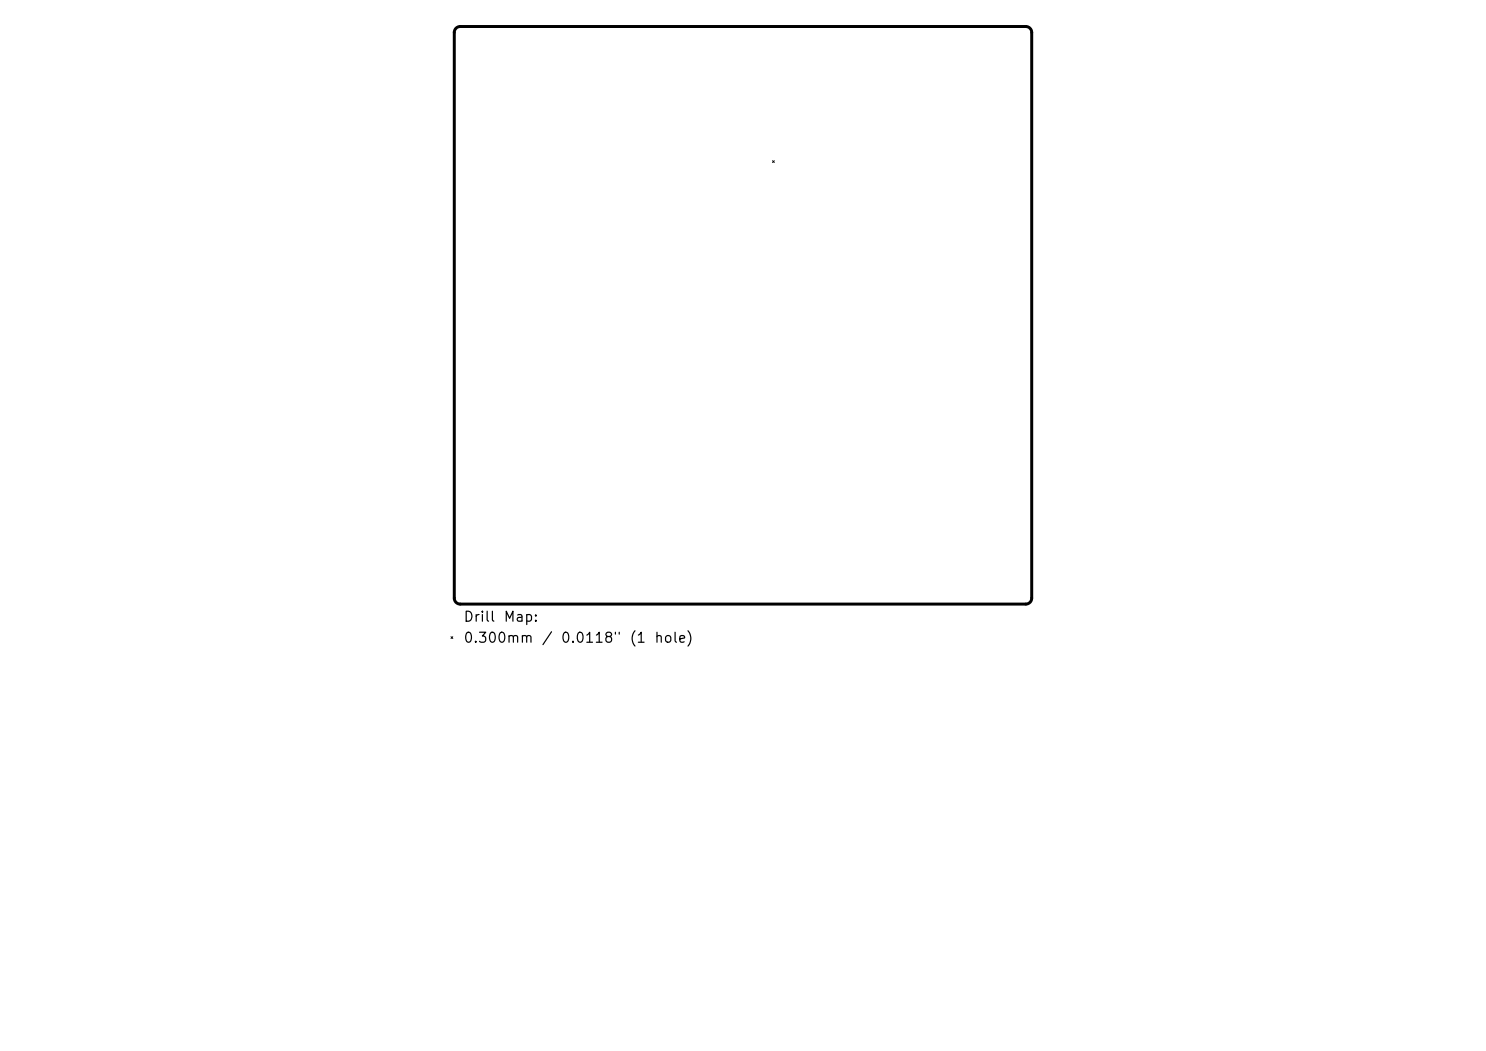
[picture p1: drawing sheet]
<svg xmlns="http://www.w3.org/2000/svg" width="297mm" height="210mm" viewBox="0 0 297 210" stroke-linecap="round" stroke-linejoin="round" font-family="sans-serif">
<defs><g id="words">
<g font-size="2">
<text x="92.5" y="124.7">Drill</text>
<text x="100.5" y="124.7">Map:</text>
<text x="92.5" y="128.9">0.300mm</text>
<text x="108.1" y="128.9">/</text>
<text x="111.9" y="128.9">0.0118&quot;</text>
<text x="125.7" y="128.9">(1</text>
<text x="130.6" y="128.9">hole)</text>
</g>
</g></defs>
<path d="M91.1 5.6l.9-.3h113a1.19 1.19 0 0 1 1.2 1.2v113a1.19 1.19 0 0 1-1.2 1.2h-113a1.19 1.19 0 0 1-1.2-1.2v-113z" fill="none" stroke="#000" stroke-width=".59"/>
<path d="M154.4 32.1l.4 .4M154.8 32.1l-.4 .4M90.1 127.2l.4 .4M90.5 127.2l-.4 .4" fill="none" stroke="#000" stroke-width=".2"/>
<use href="#words"/>
</svg>
